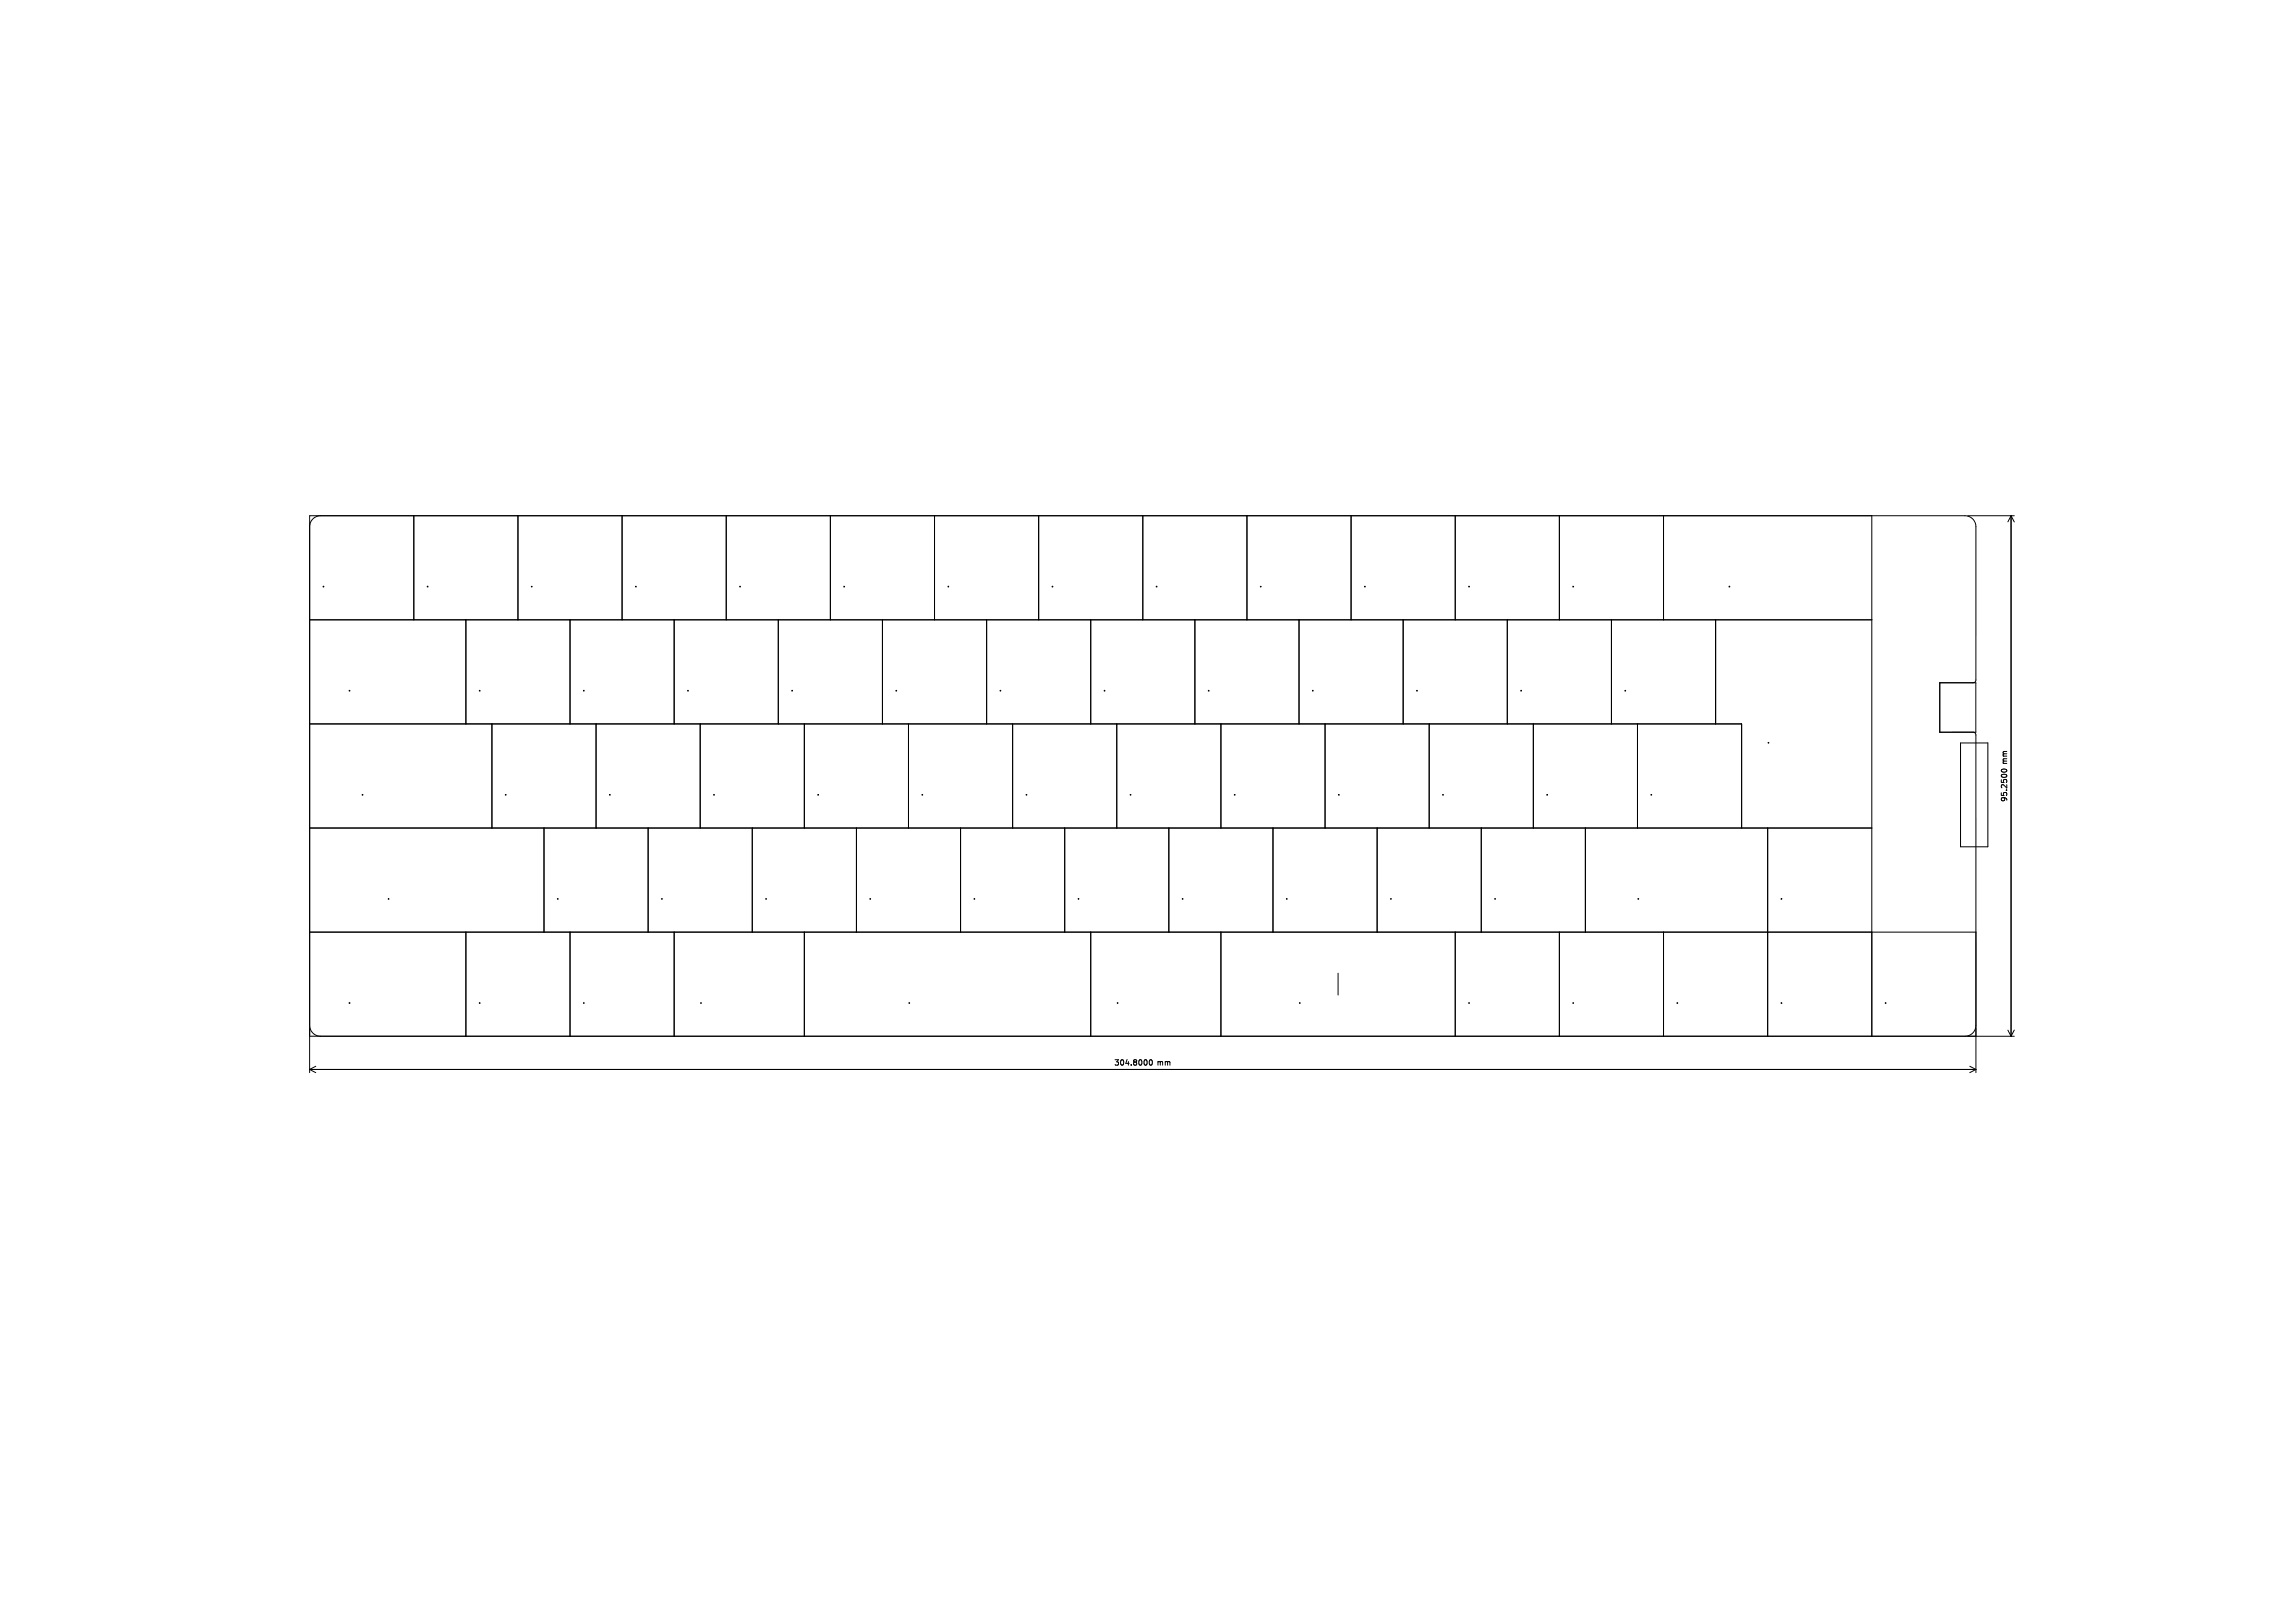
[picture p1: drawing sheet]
<svg xmlns="http://www.w3.org/2000/svg" width="420mm" height="297mm" viewBox="0 0 420 297" stroke-linecap="round" stroke-linejoin="round" font-family="sans-serif">
<defs><g id="words">
<g font-size="1.4">
<text x="367.4" y="139.9" transform="rotate(-90 367.4 139.9)">mm</text>
<text x="367.4" y="146.8" transform="rotate(-90 367.4 146.8)">95.2500</text>
<text x="203.7" y="195.2">304.8000</text>
<text x="211.7" y="195.2">mm</text>
</g>
</g></defs>
<g fill="none" stroke="#000" stroke-width=".18">
<path d="M58.6 94.4a2 2 0 0 0-2 2M75.7 94.4v19M94.7 94.4v19M113.8 94.4v19M132.8 94.4v19M151.9 94.4v19M170.9 94.4v19M190 94.4v19M209 94.4v19M228.1 94.4v19M247.1 94.4v19M266.2 94.4v19"/>
<path d="M285.2 94.4v19M304.3 94.4v19M342.4 94.4v95.2M359.9 94.4h8.6M367.9 94.4v95.2M367.9 94.4l.6 1.1M367.9 94.4l-.6 1.1M56.6 113.4h285.8M85.2 113.4v19.1M104.3 113.4v19.1M123.3 113.4v19.1M142.4 113.4v19.1"/>
<path d="M161.4 113.4v19.1M180.5 113.4v19.1M199.5 113.4v19.1M218.6 113.4v19.1M237.6 113.4v19.1M256.7 113.4v19.1M275.7 113.4v19.1M294.8 113.4v19.1M313.8 113.4v19.1M56.6 132.5h262v19M90 132.5v19M109 132.5v19"/>
<path d="M128.1 132.5v19M147.1 132.5v19M166.2 132.5v19M185.2 132.5v19M204.3 132.5v19M223.3 132.5v19M242.4 132.5v19M261.4 132.5v19M280.5 132.5v19M299.5 132.5v19M354.8 124.9h6.6v9.1h-6.6zM358.6 136h5v19h-5z"/>
<path d="M360.9 124.9l.4-.1 .1-.4v-28a2 2 0 0 0-2-2h-302.8v101.9M360.9 134l.4 .2 .1 .3v61.8M56.6 151.5h285.8M99.5 151.5v19.1M118.6 151.5v19.1M137.6 151.5v19.1M156.7 151.5v19.1M175.7 151.5v19.1M194.8 151.5v19.1M213.8 151.5v19.1M232.9 151.5v19.1M251.9 151.5v19.1"/>
<path d="M271 151.5v19.1M290 151.5v19.1M323.3 151.5v38.1M366.1 140.9a.49 .49 0 0 1 .6-.2 .49 .49 0 0 1 .3 .5 .49 .49 0 0 1-.5 .2 .49 .49 0 0 1-.4-.5zM56.6 170.6h304.8M85.2 170.6v19M104.3 170.6v19M123.3 170.6v19M147.1 170.6v19M199.5 170.6v19M223.3 170.6v19M244.8 178.1v4"/>
<path d="M266.2 170.6v19M285.2 170.6v19M304.3 170.6v19M56.6 187.6a2 2 0 0 0 2 2M56.6 195.7h304.8M56.6 195.7l1.2 .6M56.6 189.6h311.9M57.8 195.1l-1.2 .6M210.4 194l.1-.1a.53 .53 0 0 1 .3 .5 .53 .53 0 0 1-.3 .5 .67 .67 0 0 1-.1-.9zM360.3 195.1l1.1 .6M361.4 187.6a2 2 0 0 1-2 2M361.4 195.7l-1.1 .6"/>
<path d="M367.3 188.5l.6 1.1M368.5 188.5l-.6 1.1"/>
<circle cx="59.2" cy="107.3" r=".07"/>
<circle cx="78.2" cy="107.3" r=".07"/>
<circle cx="97.3" cy="107.3" r=".07"/>
<circle cx="116.3" cy="107.3" r=".07"/>
<circle cx="135.4" cy="107.3" r=".07"/>
<circle cx="154.4" cy="107.3" r=".07"/>
<circle cx="173.5" cy="107.3" r=".07"/>
<circle cx="192.5" cy="107.3" r=".07"/>
<circle cx="211.6" cy="107.3" r=".07"/>
<circle cx="230.6" cy="107.3" r=".07"/>
<circle cx="249.7" cy="107.3" r=".07"/>
<circle cx="268.7" cy="107.4" r=".07"/>
<circle cx="287.8" cy="107.4" r=".07"/>
<circle cx="316.3" cy="107.4" r=".07"/>
<circle cx="63.9" cy="126.4" r=".07"/>
<circle cx="87.7" cy="126.4" r=".07"/>
<circle cx="106.8" cy="126.4" r=".07"/>
<circle cx="125.8" cy="126.4" r=".07"/>
<circle cx="144.9" cy="126.4" r=".07"/>
<circle cx="163.9" cy="126.4" r=".07"/>
<circle cx="183" cy="126.4" r=".07"/>
<circle cx="202" cy="126.4" r=".07"/>
<circle cx="221.1" cy="126.4" r=".07"/>
<circle cx="240.1" cy="126.4" r=".07"/>
<circle cx="259.2" cy="126.4" r=".07"/>
<circle cx="278.2" cy="126.4" r=".07"/>
<circle cx="297.3" cy="126.4" r=".07"/>
<circle cx="323.5" cy="135.9" r=".07"/>
<circle cx="66.3" cy="145.4" r=".07"/>
<circle cx="92.5" cy="145.4" r=".07"/>
<circle cx="111.6" cy="145.4" r=".07"/>
<circle cx="130.6" cy="145.4" r=".07"/>
<circle cx="149.7" cy="145.4" r=".07"/>
<circle cx="168.7" cy="145.4" r=".07"/>
<circle cx="187.8" cy="145.4" r=".07"/>
<circle cx="206.8" cy="145.4" r=".07"/>
<circle cx="225.9" cy="145.4" r=".07"/>
<circle cx="244.9" cy="145.4" r=".07"/>
<circle cx="264" cy="145.5" r=".07"/>
<circle cx="283" cy="145.5" r=".07"/>
<circle cx="302.1" cy="145.5" r=".07"/>
<circle cx="71.1" cy="164.5" r=".07"/>
<circle cx="102" cy="164.5" r=".07"/>
<circle cx="121.1" cy="164.5" r=".07"/>
<circle cx="140.1" cy="164.5" r=".07"/>
<circle cx="159.2" cy="164.5" r=".07"/>
<circle cx="178.2" cy="164.5" r=".07"/>
<circle cx="197.3" cy="164.5" r=".07"/>
<circle cx="216.3" cy="164.5" r=".07"/>
<circle cx="235.4" cy="164.5" r=".07"/>
<circle cx="254.4" cy="164.5" r=".07"/>
<circle cx="273.5" cy="164.5" r=".07"/>
<circle cx="299.7" cy="164.5" r=".07"/>
<circle cx="325.9" cy="164.5" r=".07"/>
<circle cx="63.9" cy="183.5" r=".07"/>
<circle cx="87.7" cy="183.5" r=".07"/>
<circle cx="106.8" cy="183.5" r=".07"/>
<circle cx="128.2" cy="183.5" r=".07"/>
<circle cx="166.3" cy="183.5" r=".07"/>
<circle cx="204.4" cy="183.5" r=".07"/>
<circle cx="237.8" cy="183.5" r=".07"/>
<circle cx="268.7" cy="183.6" r=".07"/>
<circle cx="287.8" cy="183.6" r=".07"/>
<circle cx="306.8" cy="183.6" r=".07"/>
<circle cx="325.9" cy="183.6" r=".07"/>
<circle cx="344.9" cy="183.6" r=".07"/>
</g>
<use href="#words"/>
</svg>
